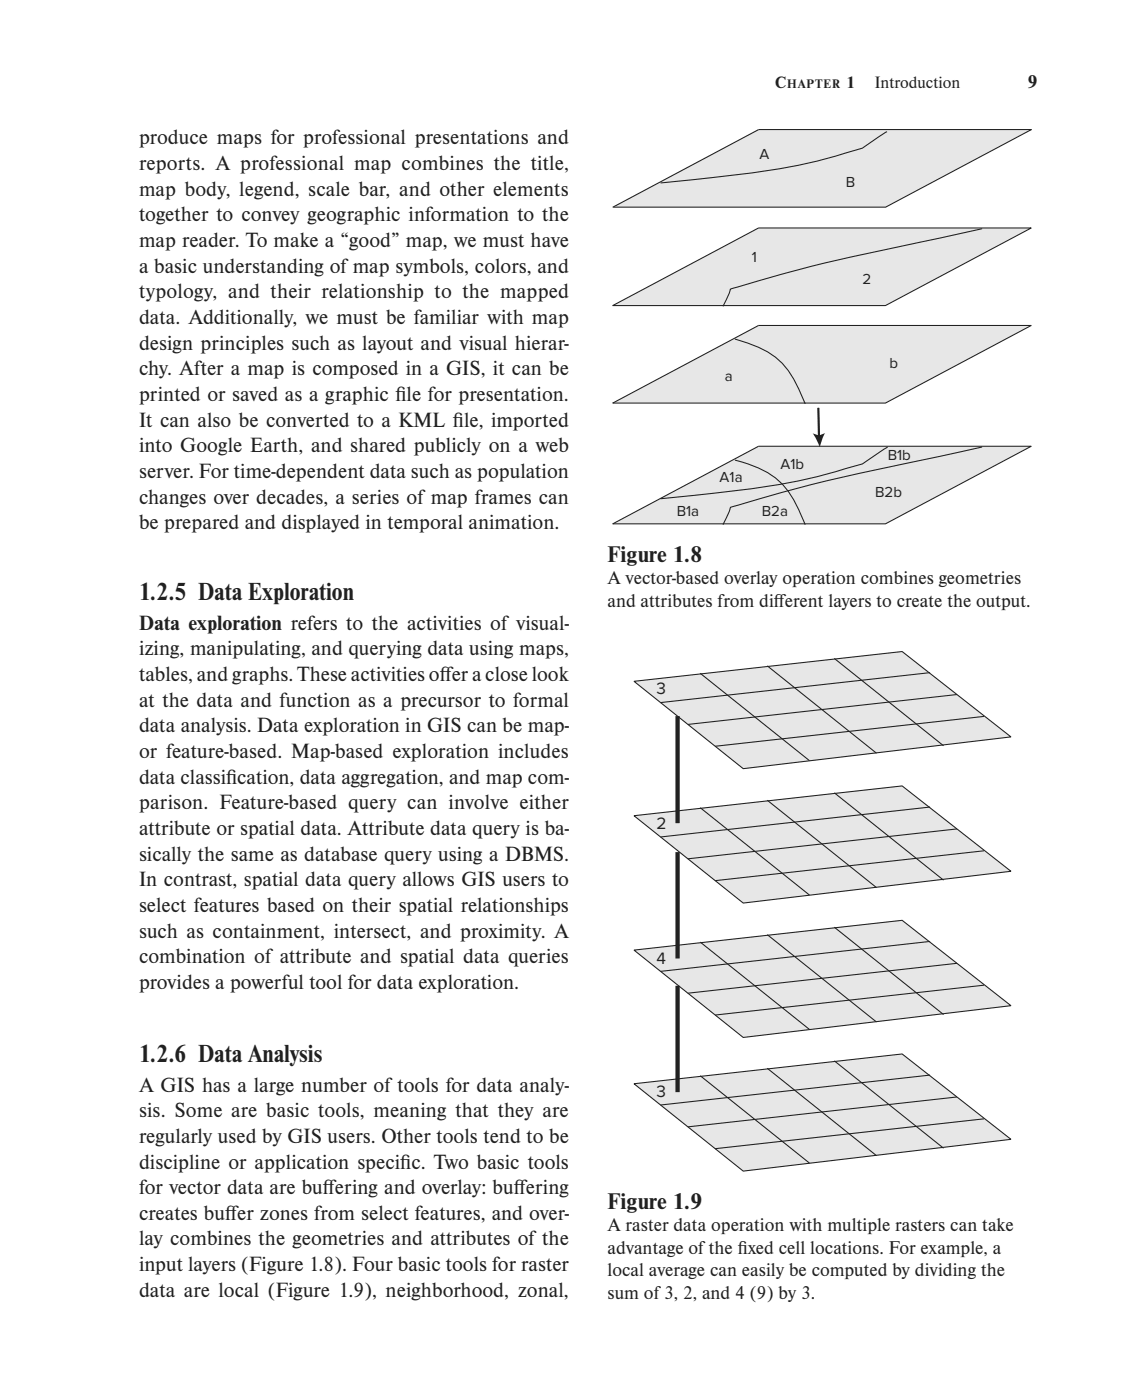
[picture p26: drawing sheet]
<svg xmlns="http://www.w3.org/2000/svg" width="188mm" height="231mm" viewBox="0 0 188 231" stroke-linecap="round" stroke-linejoin="round" font-family="sans-serif">
<defs><g id="words">
<g font-size="4.2" fill="#231f20">
<text x="22.9" y="99">1.2.5 Data Exploration</text>
<text x="22.9" y="175.2">1.2.6 Data Analysis</text>
</g>
<g font-size="3.9" fill="#231f20">
<text x="100.2" y="92.7">Figure 1.8</text>
<text x="100.2" y="199.5">Figure 1.9</text>
</g>
<g font-size="3.5" fill="#231f20">
<text x="22.9" y="23.8">produce maps for professional presentations and</text>
<text x="22.9" y="28.1">reports. A professional map combines the title,</text>
<text x="22.9" y="32.3">map body, legend, scale bar, and other elements</text>
<text x="22.9" y="36.5">together to convey geographic information to the</text>
<text x="22.9" y="40.8">map reader. To make a “good” map, we must have</text>
<text x="22.9" y="45">a basic understanding of map symbols, colors, and</text>
<text x="22.9" y="49.2">typology, and their relationship to the mapped</text>
<text x="22.9" y="53.5">data. Additionally, we must be familiar with map</text>
<text x="22.9" y="57.7">design principles such as layout and visual hierar-</text>
<text x="22.9" y="61.9">chy. After a map is composed in a GIS, it can be</text>
<text x="22.9" y="66.2">printed or saved as a graphic f</text>
<text x="22.9" y="70.4">It can also be converted to a KML f</text>
<text x="65.2" y="66.2">ile for presentation.</text>
<text x="74.7" y="70.4">ile, imported</text>
<text x="22.9" y="74.6">into Google Earth, and shared publicly on a web</text>
<text x="22.9" y="78.9">server. For time-dependent data such as population</text>
<text x="22.9" y="83.1">changes over decades, a series of map frames can</text>
<text x="22.9" y="87.3">be prepared and displayed in temporal animation.</text>
<text x="22.9" y="103.9">Data exploration refers to the activities of visual-</text>
<text x="22.9" y="108.1">izing, manipulating, and querying data using maps,</text>
<text x="22.9" y="112.4">tables, and graphs. These activities of</text>
<text x="72.5" y="112.4">fer a close look</text>
<text x="22.9" y="116.6">at the data and function as a precursor to formal</text>
<text x="22.9" y="120.8">data analysis. Data exploration in GIS can be map-</text>
<text x="22.9" y="125.1">or feature-based. Map-based exploration includes</text>
<text x="22.9" y="129.3">data classif</text>
<text x="37.3" y="129.3">ication, data aggregation, and map com-</text>
<text x="22.9" y="133.5">parison. Feature-based query can involve either</text>
<text x="22.9" y="137.8">attribute or spatial data. Attribute data query is ba-</text>
<text x="22.9" y="142">sically the same as database query using a DBMS.</text>
<text x="22.9" y="146.2">In contrast, spatial data query allows GIS users to</text>
<text x="22.9" y="150.5">select features based on their spatial relationships</text>
<text x="22.9" y="154.7">such as containment, intersect, and proximity. A</text>
<text x="22.9" y="158.9">combination of attribute and spatial data queries</text>
<text x="22.9" y="163.2">provides a powerful tool for data exploration.</text>
<text x="22.9" y="180.1">A GIS has a large number of tools for data analy-</text>
<text x="22.9" y="184.3">sis. Some are basic tools, meaning that they are</text>
<text x="22.9" y="188.6">regularly used by GIS users. Other tools tend to be</text>
<text x="22.9" y="192.8">discipline or application specif</text>
<text x="22.9" y="197">for vector data are buf</text>
<text x="53.2" y="197">fering and overlay: buf</text>
<text x="66" y="192.8">ic. Two basic tools</text>
<text x="84.7" y="197">fering</text>
<text x="22.9" y="201.3">creates buf</text>
<text x="37.1" y="201.3">fer zones from select features, and over-</text>
<text x="22.9" y="205.5">lay combines the geometries and attributes of the</text>
<text x="22.9" y="209.7">input layers (Figure 1.8). Four basic tools for raster</text>
<text x="22.9" y="214">data are local (Figure 1.9), neighborhood, zonal,</text>
</g>
<g font-size="3.2" fill="#231f20">
<text x="169.5" y="14.5">9</text>
<text x="100.2" y="96.4">A vector-based overlay operation combines geometries</text>
<text x="100.2" y="100.1">and attributes from dif</text>
<text x="127.6" y="100.1">ferent layers to create the output.</text>
<text x="100.2" y="203.2">A raster data operation with multiple rasters can take</text>
<text x="100.2" y="206.9">advantage of the f</text>
<text x="121.7" y="206.9">ixed cell locations. For example, a</text>
<text x="100.2" y="210.6">local average can easily be computed by dividing the</text>
<text x="100.2" y="214.3">sum of 3, 2, and 4 (9) by 3.</text>
</g>
<g font-size="2.8" fill="#231f20">
<text x="127.9" y="14.5">C</text>
<text x="139.6" y="14.5">1  Introduction</text>
<text x="108.3" y="114.4">3</text>
<text x="108.3" y="136.8">2</text>
<text x="108.3" y="159">4</text>
<text x="108.3" y="181.1">3</text>
</g>
<g font-size="2.5" fill="#231f20">
<text x="125.3" y="26.2">A</text>
<text x="139.5" y="30.8">B</text>
<text x="124" y="43.2">1</text>
<text x="142.3" y="46.8">2</text>
<text x="119.5" y="62.9">a</text>
<text x="146.7" y="60.7">b</text>
<text x="128.7" y="77.4">A1b</text>
<text x="146.4" y="76">B1b</text>
<text x="118.7" y="79.5">A1a</text>
<text x="144.3" y="82">B2b</text>
<text x="111.6" y="85.1">B1a</text>
<text x="125.6" y="85.2">B2a</text>
</g>
<text font-size="2.1" fill="#231f20" x="129.8" y="14.5">HAPTER</text>
</g></defs>
<path d="M101 34.2l24.1-12.8h45l-24 12.8z" fill="#e6e7e8"/>
<path d="M125.1 21.4h45l-24 12.8h-45.1" fill="none" stroke="#231f20" stroke-width=".18"/>
<path d="M101 50.4l24.1-12.8h45l-24.1 12.8z" fill="#e6e7e8"/>
<path d="M125.1 37.6h45l-24.1 12.8h-45" fill="none" stroke="#231f20" stroke-width=".18"/>
<path d="M101.1 34.2l24-12.8z" fill="#e6e7e8"/>
<path d="M125.1 37.6l-24 12.8M125.1 21.4l-24 12.8M146.3 21.7l-3.9 2.6a102.8 102.8 0 0 1-24.7 5l-8.8 .9" fill="none" stroke="#231f20" stroke-width=".18"/>
<path d="M101 66.5l24.1-12.8h45l-24.1 12.8z" fill="#e6e7e8"/>
<path d="M125.1 53.7h45l-24.1 12.8h-45M125.1 53.7l-24 12.8" fill="none" stroke="#231f20" stroke-width=".18"/>
<path d="M101 86.4l24.1-12.8h45l-24.1 12.8z" fill="#e6e7e8"/>
<path d="M162 37.7l-25.5 5.6-7.5 1.9-8.5 2.5M120.4 47.8l.1-.1-.2 .6-1.1 2.2M121.2 55.9l1.1 .4a13.2 13.2 0 0 1 8.1 5.5l1.2 2.1 1.2 2.7M121.2 75.9a14.8 14.8 0 0 1 8.6 5 23.7 23.7 0 0 1 3 5.7M125.1 73.6h45l-24.1 12.8h-45M125.1 73.6l-24 12.8M146.4 73.8l-4 2.6a105.3 105.3 0 0 1-24.7 5l-8.8 .9M162 73.8l-26.7 5.8-8.8 2.3-6 1.8-.1 .2a8.7 8.7 0 0 1-1.2 2.7" fill="none" stroke="#231f20" stroke-width=".18"/>
<path d="M135 67.3v4.7" fill="none" stroke="#231f20" stroke-width=".16"/>
<path d="M135 67.3l.1 4.7" fill="none" stroke="#231f20" stroke-width=".35"/>
<path d="M134 71.5l1.1 .4 1-.4-.4 .8-.5 1.4-.7-1.4z" fill="#231f20"/>
<path d="M104.6 112.4l44.2-4.9 17.9 14.1-44.1 5.2z" fill="#e6e7e8"/>
<path d="M104.6 112.4l44.2-4.9 17.9 14.1-44.1 5.2zM115.5 111.1l18 14.4M126.5 109.9l18 14.4M137.6 108.6l18 14.5M153.4 111l-44.5 4.9M157.8 114.6l-44.4 4.9M162.3 118.2l-44.4 4.9" fill="none" stroke="#231f20" stroke-width=".18"/>
<path d="M104.6 134.6l44.2-4.9 17.9 14.1-44.1 5.2z" fill="#e6e7e8"/>
<path d="M104.6 134.6l44.2-4.9 17.9 14.1-44.1 5.2zM115.5 133.3l18 14.4M126.5 132l18 14.5M137.6 130.8l18 14.4M153.4 133.2l-44.5 4.9M157.8 136.8l-44.4 4.9M162.3 140.4l-44.4 4.9" fill="none" stroke="#231f20" stroke-width=".18"/>
<path d="M104.6 156.8l44.2-4.9 17.9 14-44.1 5.3z" fill="#e6e7e8"/>
<path d="M104.6 156.8l44.2-4.9 17.9 14-44.1 5.3zM115.5 155.4l18 14.5M126.5 154.2l18 14.4M137.6 153l18 14.4M153.4 155.3l-44.5 5M157.8 158.9l-44.4 5M162.3 162.6l-44.4 4.9" fill="none" stroke="#231f20" stroke-width=".18"/>
<path d="M111.7 118.2v17.6M111.7 140.6v17.6" fill="none" stroke="#231f20" stroke-width=".71" stroke-linecap="butt"/>
<path d="M104.6 178.8l44.2-4.9 17.9 14.1-44.1 5.2z" fill="#e6e7e8"/>
<path d="M104.6 178.8l44.2-4.9 17.9 14.1-44.1 5.2zM115.5 177.5l18 14.4M126.5 176.3l18 14.4M137.6 175l18 14.5M153.4 177.4l-44.5 4.9M157.8 181l-44.4 4.9M162.3 184.6l-44.4 4.9" fill="none" stroke="#231f20" stroke-width=".18"/>
<path d="M111.7 162.7v17.5" fill="none" stroke="#231f20" stroke-width=".71" stroke-linecap="butt"/>
<use href="#words"/>
</svg>
